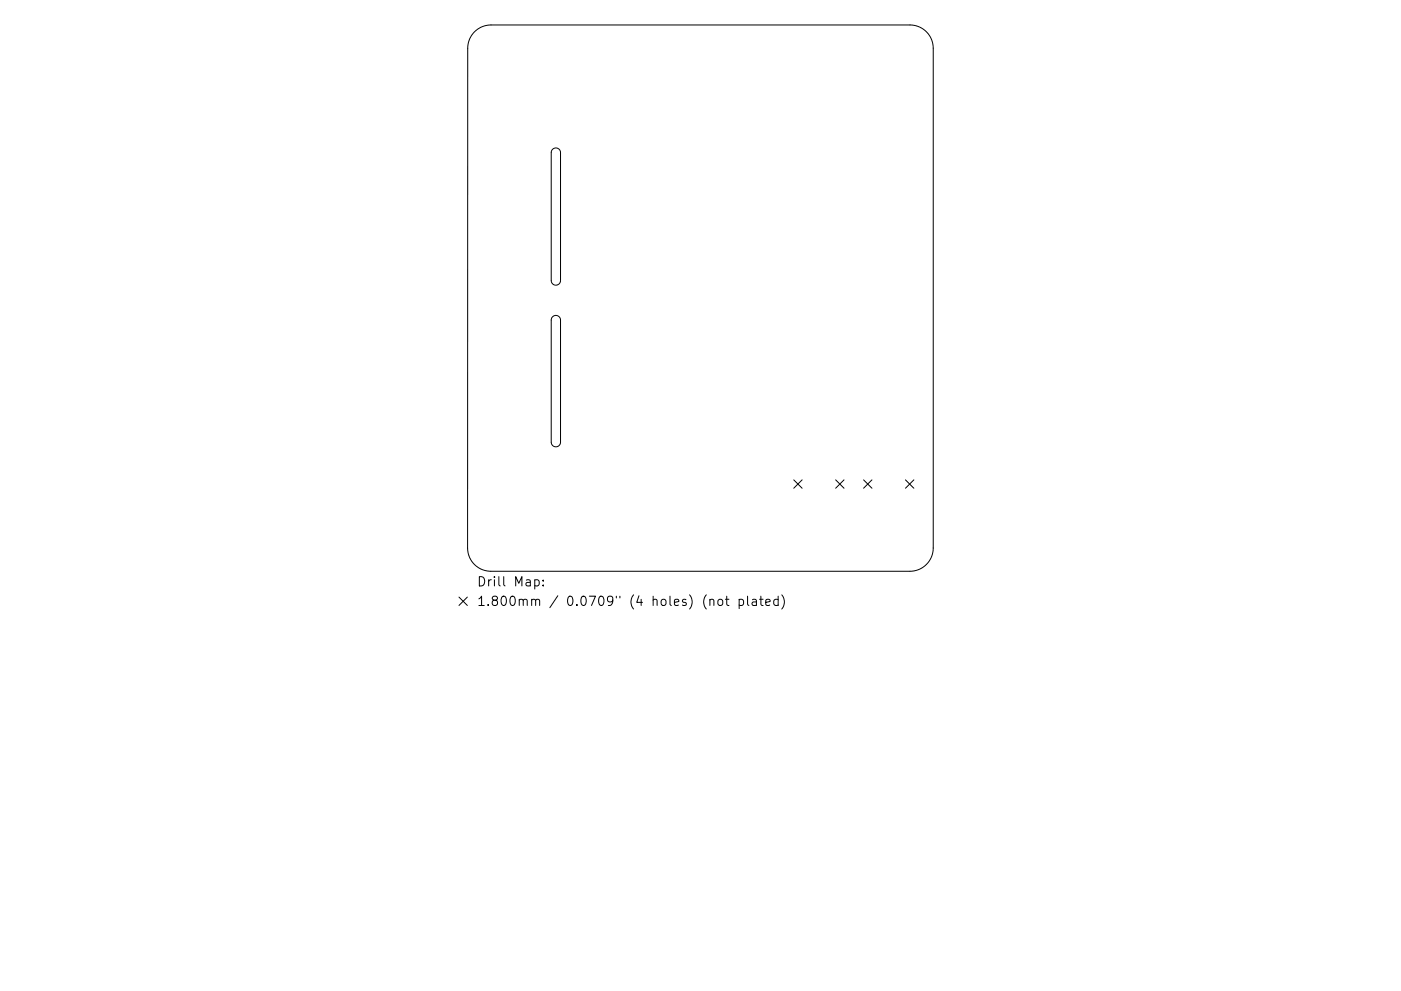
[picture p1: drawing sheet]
<svg xmlns="http://www.w3.org/2000/svg" width="297mm" height="210mm" viewBox="0 0 297 210" stroke-linecap="round" stroke-linejoin="round" font-family="sans-serif">
<defs><g id="words">
<g font-size="2.7">
<text x="101.1" y="124.4">Drill Map:</text>
<text x="101.1" y="128.6">1.800mm / 0.0709&quot; (4 holes) (not plated)</text>
</g>
</g></defs>
<g fill="none" stroke="#000" stroke-width=".21">
<path d="M100.6 6.7a4.9 4.9 0 0 1 3.5-1.4h88.8a4.9 4.9 0 0 1 5 4.9v106.1a4.9 4.9 0 0 1-5 4.9h-88.8a4.9 4.9 0 0 1-5-4.9l.1-106.1a4.9 4.9 0 0 1 1.4-3.5zM117.2 31.7a.99 .99 0 0 1 1-.2 .99 .99 0 0 1 .6 .9v27.1a.99 .99 0 0 1-.9 1 .99 .99 0 0 1-1-1v-27.1zM117.2 67.2a.99 .99 0 0 1 1-.2 .99 .99 0 0 1 .6 .9v25.9a.99 .99 0 0 1-.9 1 .99 .99 0 0 1-1-1v-25.9zM168.3 101.8l1.8 1.8M170.1 101.8l-1.8 1.8M177.2 101.8l1.7 1.8M178.9 101.8l-1.7 1.8M183.1 101.8l1.8 1.8M184.9 101.8l-1.8 1.8M192 101.8l1.8 1.8M193.8 101.8l-1.8 1.8M97.3 126.7l1.8 1.8"/>
<path d="M99.1 126.7l-1.8 1.8M113.4 123.1l.5-.1 .4 .4v.5l-.2 .3h-.7M115.2 124.1v.2M115.2 123.1v.2M150.5 127.3l.3-.2 .5 .1 .1 1.3M152.3 127.3l.3-.2 .5 .2 .1 .8-.2 .3-.4 .1-.3-.2zM153.8 127.1h.8M154.1 126.5v1.7l.1 .2 .4 .1M156.7 127.2l.6-.1 .4 .4v.6l-.2 .3h-.8M156.7 127.1v2M158.5 126.5v1.7l.3 .3M159.5 127.2h.8l.1 1.3"/>
<path d="M160.4 127.6l-.7 .1a.39 .39 0 0 0-.3 .4 .39 .39 0 0 0 .3 .4l.7-.1M161 127.1h.8M161.3 126.5v1.7l.1 .2 .4 .1M162.4 127.8l.9-.2-.1-.4-.6-.1-.2 .3v1h.8M165 127.2l-.6-.1-.4 .4v.6l.2 .3h.8M165 126.5v2M165.7 126.2a2.26 2.26 0 0 1 0 3"/>
</g>
<use href="#words"/>
</svg>
